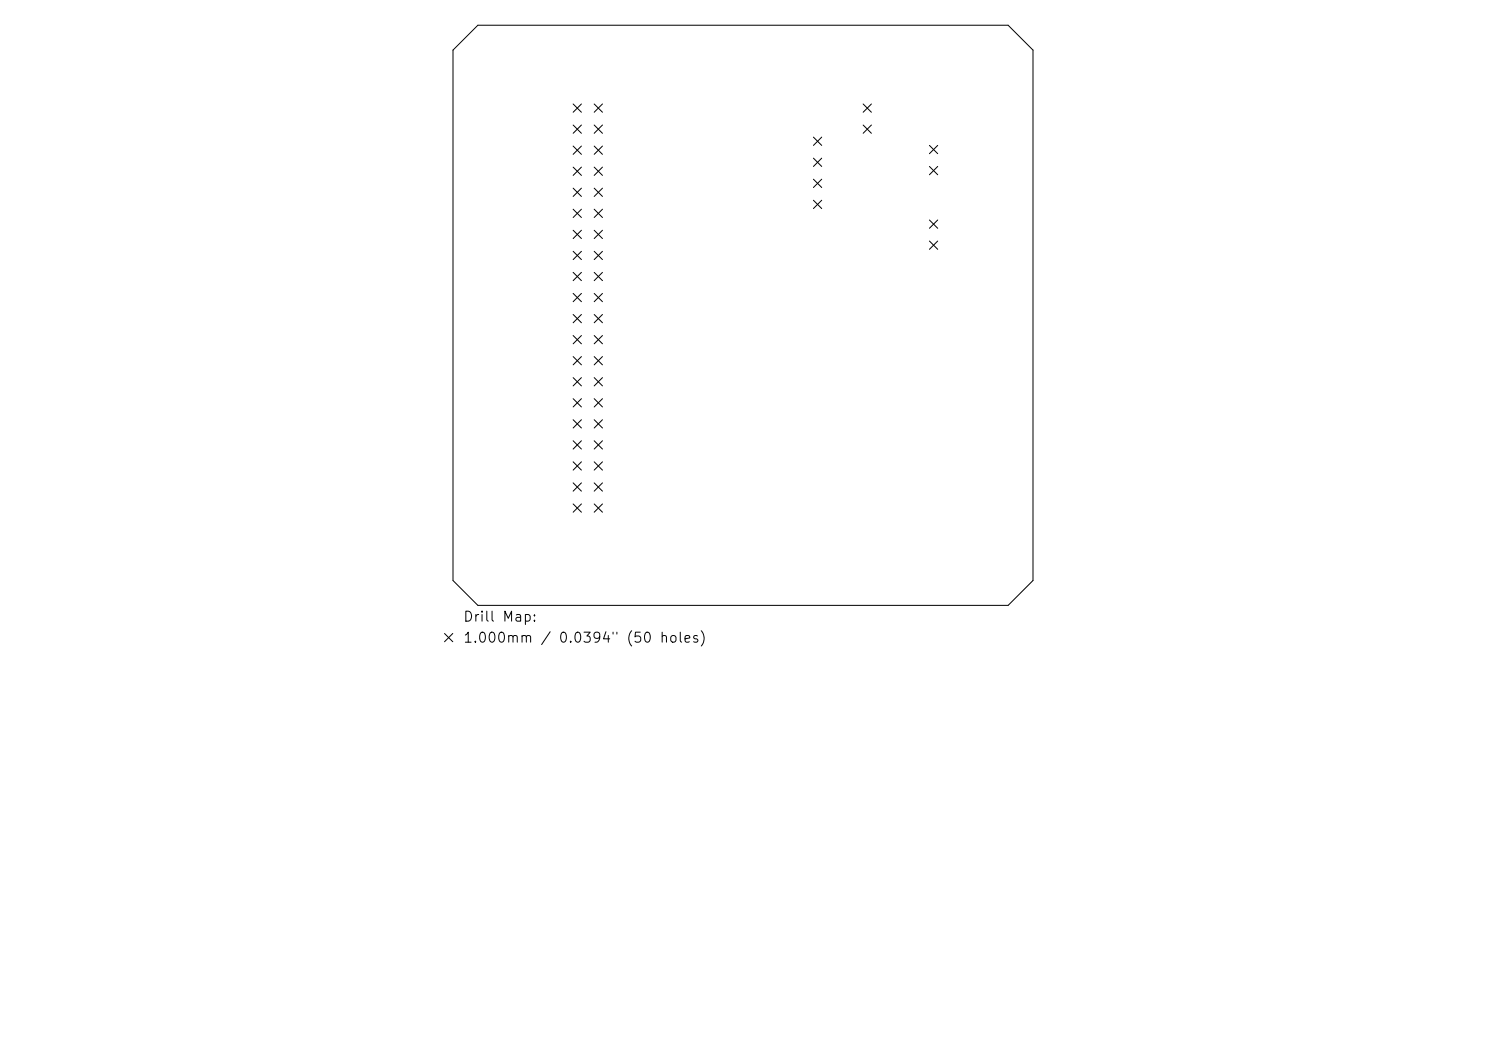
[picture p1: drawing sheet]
<svg xmlns="http://www.w3.org/2000/svg" width="297mm" height="210mm" viewBox="0 0 297 210" stroke-linecap="round" stroke-linejoin="round" font-family="sans-serif">
<defs><g id="words">
<g font-size="2">
<text x="92.4" y="124.7">Drill Map:</text>
<text x="92.4" y="128.9">1.000mm / 0.0394&quot; (50 holes)</text>
</g>
</g></defs>
<g fill="none" stroke="#000" stroke-width=".2">
<path d="M90.5 10l5-5h106l5 5v106l-5 5h-106l-5-5zM114.6 20.8l1.6 1.6M114.6 25l1.6 1.6M114.6 29.2l1.6 1.6M114.6 33.4l1.6 1.6M114.6 37.6l1.6 1.7M116.2 20.8l-1.6 1.6M116.2 25l-1.6 1.6M116.2 29.2l-1.6 1.6M116.2 33.4l-1.6 1.6M116.2 37.6l-1.6 1.7M118.8 25l1.6 1.6"/>
<path d="M118.8 29.2l1.6 1.6M118.8 33.4l1.6 1.6M118.8 20.8l1.6 1.6M118.8 37.6l1.6 1.7M120.4 20.8l-1.6 1.6M120.4 25l-1.6 1.6M120.4 29.2l-1.6 1.6M120.4 33.4l-1.6 1.6M120.4 37.6l-1.6 1.7M162.6 27.4l1.6 1.7M162.6 31.6l1.6 1.7M162.6 35.8l1.6 1.7"/>
<path d="M164.2 27.4l-1.6 1.7M164.2 31.6l-1.6 1.7M164.2 35.8l-1.6 1.7M172.5 20.8l1.7 1.6M172.5 25l1.7 1.6M174.2 20.8l-1.7 1.6M174.2 25l-1.7 1.6M185.8 29.1l1.6 1.6M185.8 33.3l1.6 1.6M187.4 29.1l-1.6 1.6M187.4 33.3l-1.6 1.6M114.6 41.8l1.6 1.7"/>
<path d="M114.6 46l1.6 1.7M114.6 50.2l1.6 1.7M114.6 54.4l1.6 1.7M114.6 58.6l1.6 1.7M116.2 41.8l-1.6 1.7M116.2 46l-1.6 1.7M116.2 50.2l-1.6 1.7M116.2 54.4l-1.6 1.7M116.2 58.6l-1.6 1.7M118.8 41.8l1.6 1.7M118.8 46l1.6 1.7M118.8 50.2l1.6 1.7"/>
<path d="M118.8 54.4l1.6 1.7M118.8 58.6l1.6 1.7M120.4 41.8l-1.6 1.7M120.4 46l-1.6 1.7M120.4 50.2l-1.6 1.7M120.4 54.4l-1.6 1.7M120.4 58.6l-1.6 1.7M162.6 40l1.6 1.7M164.2 40l-1.6 1.7M185.8 44l1.6 1.6M185.8 48.2l1.6 1.6M187.4 44l-1.6 1.6"/>
<path d="M187.4 48.2l-1.6 1.6M114.6 62.8l1.6 1.7M114.6 67l1.6 1.7M114.6 71.2l1.6 1.7M114.6 75.5l1.6 1.6M114.6 79.7l1.6 1.6M116.2 62.8l-1.6 1.7M116.2 67l-1.6 1.7M116.2 71.2l-1.6 1.7M116.2 75.5l-1.6 1.6M116.2 79.7l-1.6 1.6M118.8 62.8l1.6 1.7"/>
<path d="M118.8 67l1.6 1.7M118.8 71.2l1.6 1.7M118.8 75.5l1.6 1.6M118.8 79.7l1.6 1.6M120.4 62.8l-1.6 1.7M120.4 67l-1.6 1.7M120.4 71.2l-1.6 1.7M120.4 75.5l-1.6 1.6M120.4 79.7l-1.6 1.6M114.6 83.9l1.6 1.6M114.6 88.1l1.6 1.6M114.6 92.3l1.6 1.6"/>
<path d="M114.6 96.5l1.6 1.6M116.2 83.9l-1.6 1.6M116.2 88.1l-1.6 1.6M116.2 92.3l-1.6 1.6M116.2 96.5l-1.6 1.6M118.8 83.9l1.6 1.6M118.8 88.1l1.6 1.6M118.8 92.3l1.6 1.6M118.8 96.5l1.6 1.6M120.4 83.9l-1.6 1.6M120.4 88.1l-1.6 1.6M120.4 92.3l-1.6 1.6"/>
<path d="M120.4 96.5l-1.6 1.6M114.6 100.7l1.6 1.6M116.2 100.7l-1.6 1.6M118.8 100.7l1.6 1.6M120.4 100.7l-1.6 1.6M88.8 126.6l1.7 1.6M90.5 126.6l-1.7 1.6"/>
</g>
<use href="#words"/>
</svg>
